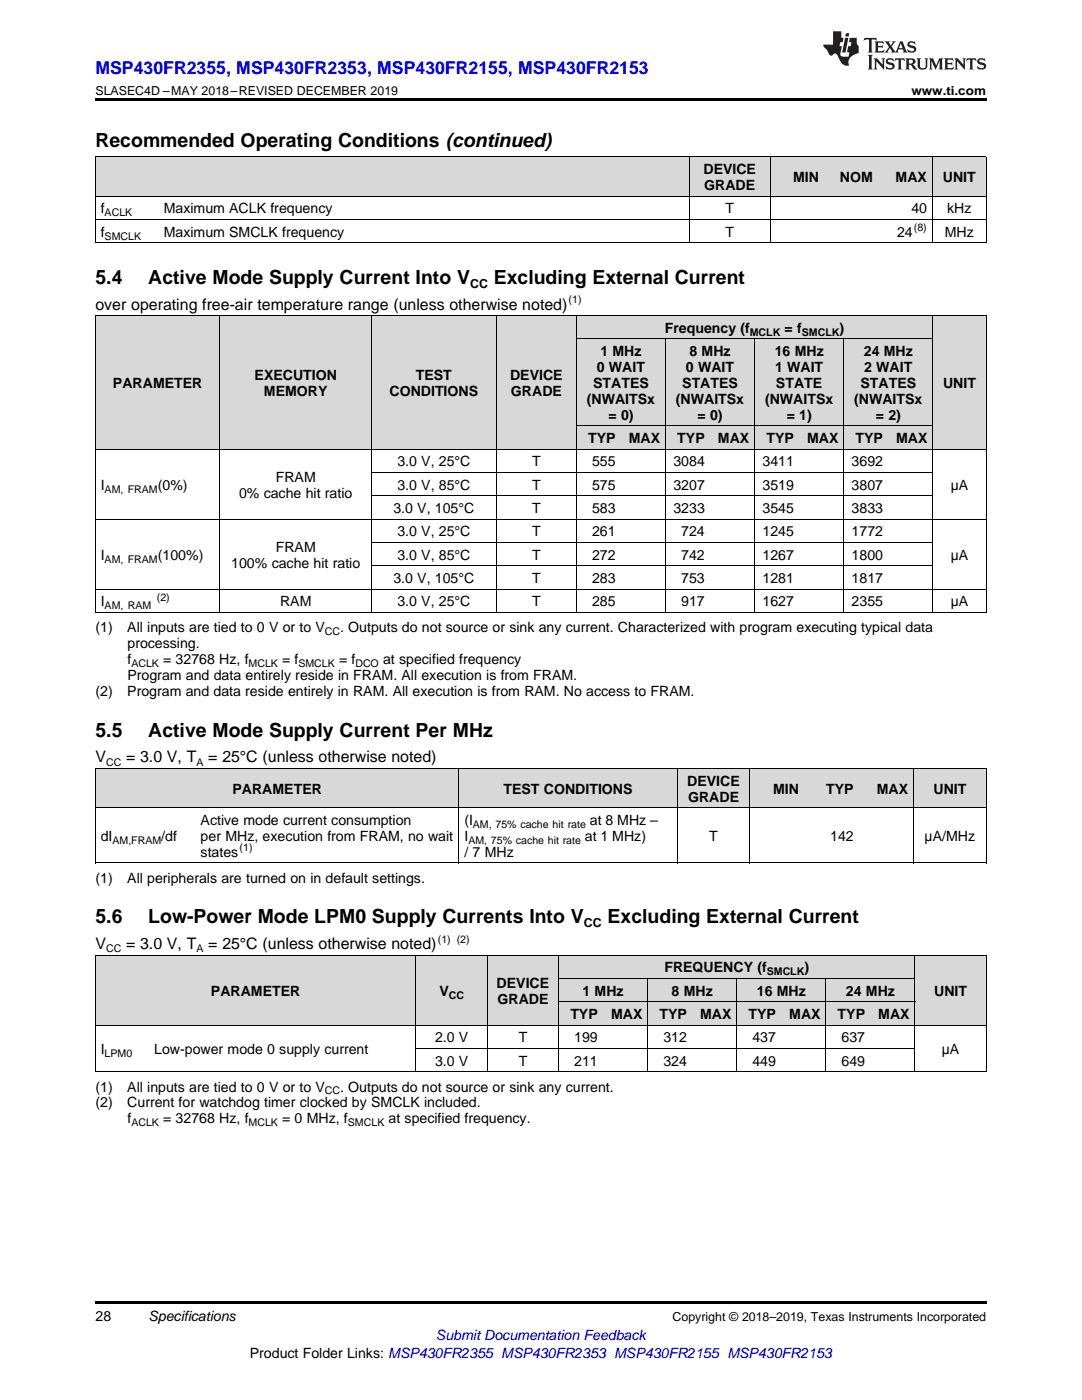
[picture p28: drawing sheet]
<svg xmlns="http://www.w3.org/2000/svg" width="216mm" height="279mm" viewBox="0 0 216 279" stroke-linecap="round" stroke-linejoin="round" font-family="sans-serif">
<defs><g id="words">
<g font-size="3.9">
<text x="19" y="29.3">Recommended Operating Conditions (continued)</text>
<text x="19" y="56.6">5.4</text>
<text x="29.6" y="56.6">Active Mode Supply Current Into V</text>
<text x="98.5" y="56.6">Excluding External Current</text>
<text x="19" y="147">5.5</text>
<text x="29.6" y="147">Active Mode Supply Current Per MHz</text>
<text x="19" y="184.3">5.6</text>
<text x="29.6" y="184.3">Low-Power Mode LPM0 Supply Currents Into V</text>
<text x="121.2" y="184.3">Excluding External Current</text>
</g>
<text font-size="3.5" fill="#00f" x="19" y="14.8">MSP430FR2355, MSP430FR2353, MSP430FR2155, MSP430FR2153</text>
<g font-size="3.2">
<text x="19" y="61.8">over operating free-air temperature range (unless otherwise noted)</text>
<text x="19" y="152.2">V</text>
<text x="25.2" y="152.2">= 3.0 V, T</text>
<text x="41.6" y="152.2">= 25°C (unless otherwise noted)</text>
<text x="19" y="189.4">V</text>
<text x="25.2" y="189.4">= 3.0 V, T</text>
<text x="41.6" y="189.4">= 25°C (unless otherwise noted)</text>
</g>
<g font-size="2.8">
<text x="140.4" y="34.7">DEVICE</text>
<text x="140.5" y="37.9">GRADE</text>
<text x="158.3" y="36.3">MIN</text>
<text x="167.6" y="36.3">NOM</text>
<text x="178.7" y="36.3">MAX</text>
<text x="188.1" y="36.3">UNIT</text>
<text x="20.1" y="42.6">f</text>
<text x="20.1" y="47.2">f</text>
<text x="32.7" y="42.6">Maximum ACLK frequency</text>
<text x="32.7" y="47.2">Maximum SMCLK frequency</text>
<text x="144.7" y="42.6">T</text>
<text x="144.7" y="47.2">T</text>
<text x="179" y="47.2">24</text>
<text x="181.9" y="42.6">40</text>
<text x="188.5" y="47.2">MHz</text>
<text x="189" y="42.6">kHz</text>
<text x="119.8" y="71.1">1 MHz</text>
<text x="132.6" y="66.4">Frequency (f</text>
<text x="137.6" y="71.1">8 MHz</text>
<text x="154.6" y="71.1">16 MHz</text>
<text x="156.6" y="66.4">= f</text>
<text x="167.5" y="66.4">)</text>
<text x="172.4" y="71.1">24 MHz</text>
<text x="22.5" y="77.4">PARAMETER</text>
<text x="50.8" y="75.8">EXECUTION</text>
<text x="83" y="75.8">TEST</text>
<text x="101.8" y="75.8">DEVICE</text>
<text x="118.4" y="77.4">STATES</text>
<text x="119.1" y="74.3">0 WAIT</text>
<text x="136.1" y="77.4">STATES</text>
<text x="136.9" y="74.3">0 WAIT</text>
<text x="154.7" y="74.3">1 WAIT</text>
<text x="154.8" y="77.4">STATE</text>
<text x="171.7" y="77.4">STATES</text>
<text x="172.4" y="74.3">2 WAIT</text>
<text x="188.2" y="77.4">UNIT</text>
<text x="52.7" y="79">MEMORY</text>
<text x="77.7" y="79">CONDITIONS</text>
<text x="102" y="79">GRADE</text>
<text x="117.1" y="80.6">(NWAITSx</text>
<text x="121.4" y="83.8">= 0)</text>
<text x="134.9" y="80.6">(NWAITSx</text>
<text x="139.2" y="83.8">= 0)</text>
<text x="152.6" y="80.6">(NWAITSx</text>
<text x="157" y="83.8">= 1)</text>
<text x="170.4" y="80.6">(NWAITSx</text>
<text x="174.8" y="83.8">= 2)</text>
<text x="117.4" y="88.4">TYP</text>
<text x="125.5" y="88.4">MAX</text>
<text x="135.1" y="88.4">TYP</text>
<text x="143.3" y="88.4">MAX</text>
<text x="152.9" y="88.4">TYP</text>
<text x="161" y="88.4">MAX</text>
<text x="170.7" y="88.4">TYP</text>
<text x="178.8" y="88.4">MAX</text>
<text x="79.3" y="93.1">3.0 V, 25°C</text>
<text x="106.2" y="93.1">T</text>
<text x="118.1" y="93.1">555</text>
<text x="134.4" y="93.1">3084</text>
<text x="152.2" y="93.1">3411</text>
<text x="169.9" y="93.1">3692</text>
<text x="20.1" y="97.8">I</text>
<text x="31.5" y="97.8">(0%)</text>
<text x="47.7" y="99.3">0% cache hit ratio</text>
<text x="55" y="96.2">FRAM</text>
<text x="79.3" y="97.8">3.0 V, 85°C</text>
<text x="106.2" y="97.8">T</text>
<text x="118.1" y="97.8">575</text>
<text x="134.4" y="97.8">3207</text>
<text x="152.2" y="97.8">3519</text>
<text x="169.9" y="97.8">3807</text>
<text x="189.7" y="97.8">µA</text>
<text x="78.5" y="102.4">3.0 V, 105°C</text>
<text x="79.3" y="107.1">3.0 V, 25°C</text>
<text x="106.2" y="102.4">T</text>
<text x="106.2" y="107.1">T</text>
<text x="118.1" y="102.4">583</text>
<text x="118.1" y="107.1">261</text>
<text x="134.4" y="102.4">3233</text>
<text x="135.9" y="107.1">724</text>
<text x="152.2" y="102.4">3545</text>
<text x="152.2" y="107.1">1245</text>
<text x="169.9" y="102.4">3833</text>
<text x="169.9" y="107.1">1772</text>
<text x="20.1" y="111.7">I</text>
<text x="31.5" y="111.7">(100%)</text>
<text x="46.1" y="113.3">100% cache hit ratio</text>
<text x="55" y="110.1">FRAM</text>
<text x="79.3" y="111.7">3.0 V, 85°C</text>
<text x="106.2" y="111.7">T</text>
<text x="118.1" y="111.7">272</text>
<text x="135.9" y="111.7">742</text>
<text x="152.2" y="111.7">1267</text>
<text x="169.9" y="111.7">1800</text>
<text x="189.7" y="111.7">µA</text>
<text x="78.5" y="116.4">3.0 V, 105°C</text>
<text x="106.2" y="116.4">T</text>
<text x="118.1" y="116.4">283</text>
<text x="135.9" y="116.4">753</text>
<text x="152.2" y="116.4">1281</text>
<text x="169.9" y="116.4">1817</text>
<text x="20.1" y="121">I</text>
<text x="55.9" y="121">RAM</text>
<text x="79.3" y="121">3.0 V, 25°C</text>
<text x="106.2" y="121">T</text>
<text x="118.1" y="121">285</text>
<text x="135.9" y="121">917</text>
<text x="152.2" y="121">1627</text>
<text x="169.9" y="121">2355</text>
<text x="189.7" y="121">µA</text>
<text x="19" y="126.2">(1)</text>
<text x="25.4" y="126.2">All inputs are tied to 0 V or to V</text>
<text x="25.4" y="129.4">processing.</text>
<text x="67.9" y="126.2">. Outputs do not source or sink any current. Characterized with program executing typical data</text>
<text x="25.4" y="132.5">f</text>
<text x="25.4" y="135.7">Program and data entirely reside in FRAM. All execution is from FRAM.</text>
<text x="32.6" y="132.5">= 32768 Hz, f</text>
<text x="56.3" y="132.5">= f</text>
<text x="67.7" y="132.5">= f</text>
<text x="76.4" y="132.5">at specified frequency</text>
<text x="19" y="138.9">(2)</text>
<text x="25.4" y="138.9">Program and data reside entirely in RAM. All execution is from RAM. No access to FRAM.</text>
<text x="46.4" y="158.4">PARAMETER</text>
<text x="100.5" y="158.4">TEST CONDITIONS</text>
<text x="137.1" y="156.8">DEVICE</text>
<text x="137.3" y="160">GRADE</text>
<text x="154.3" y="158.4">MIN</text>
<text x="164.9" y="158.4">TYP</text>
<text x="174.9" y="158.4">MAX</text>
<text x="186.3" y="158.4">UNIT</text>
<text x="20.1" y="167.8">dI</text>
<text x="32.2" y="167.8">/df</text>
<text x="40" y="164.6">Active mode current consumption</text>
<text x="40" y="167.8">per MHz, execution from FRAM, no wait</text>
<text x="92.7" y="164.6">(I</text>
<text x="92.7" y="167.8">I</text>
<text x="116.7" y="167.8">at 1 MHz)</text>
<text x="117.7" y="164.6">at 8 MHz –</text>
<text x="141.5" y="167.8">T</text>
<text x="165.7" y="167.8">142</text>
<text x="184.5" y="167.8">µA/MHz</text>
<text x="40" y="171">states</text>
<text x="92.7" y="171">/ 7 MHz</text>
<text x="19" y="176.1">(1)</text>
<text x="25.4" y="176.1">All peripherals are turned on in default settings.</text>
<text x="99.1" y="197.1">DEVICE</text>
<text x="132.6" y="194.1">FREQUENCY (f</text>
<text x="160.5" y="194.1">)</text>
<text x="42.1" y="198.7">PARAMETER</text>
<text x="87.7" y="198.7">V</text>
<text x="99.3" y="200.3">GRADE</text>
<text x="113.8" y="203.4">TYP</text>
<text x="116.2" y="198.7">1 MHz</text>
<text x="121.9" y="203.4">MAX</text>
<text x="131.6" y="203.4">TYP</text>
<text x="134" y="198.7">8 MHz</text>
<text x="139.7" y="203.4">MAX</text>
<text x="149.4" y="203.4">TYP</text>
<text x="151" y="198.7">16 MHz</text>
<text x="157.5" y="203.4">MAX</text>
<text x="167.1" y="203.4">TYP</text>
<text x="168.8" y="198.7">24 MHz</text>
<text x="175.3" y="203.4">MAX</text>
<text x="186.4" y="198.7">UNIT</text>
<text x="86.8" y="208">2.0 V</text>
<text x="103.5" y="208">T</text>
<text x="114.6" y="208">199</text>
<text x="132.4" y="208">312</text>
<text x="150.1" y="208">437</text>
<text x="167.9" y="208">637</text>
<text x="20.1" y="210.4">I</text>
<text x="30.8" y="210.4">Low-power mode 0 supply current</text>
<text x="86.8" y="212.7">3.0 V</text>
<text x="103.5" y="212.7">T</text>
<text x="114.6" y="212.7">211</text>
<text x="132.4" y="212.7">324</text>
<text x="150.1" y="212.7">449</text>
<text x="167.9" y="212.7">649</text>
<text x="187.9" y="210.4">µA</text>
<text x="19" y="217.8">(1)</text>
<text x="19" y="221">(2)</text>
<text x="25.4" y="217.8">All inputs are tied to 0 V or to V</text>
<text x="25.4" y="221">Current for watchdog timer clocked by SMCLK included.</text>
<text x="67.9" y="217.8">. Outputs do not source or sink any current.</text>
<text x="25.4" y="224.2">f</text>
<text x="32.6" y="224.2">= 32768 Hz, f</text>
<text x="56.3" y="224.2">= 0 MHz, f</text>
<text x="77.5" y="224.2">at specified frequency.</text>
<text x="19" y="263.6">28</text>
<text x="29.6" y="263.6">Specifications</text>
<text x="49.8" y="270.9">Product Folder Links: MSP430FR2355 MSP430FR2353 MSP430FR2155 MSP430FR2153</text>
</g>
<text font-size="2.8" fill="#00f" x="87" y="267.4">Submit Documentation Feedback</text>
<g font-size="2.5">
<text x="19" y="19">SLASEC4D –MAY 2018–REVISED DECEMBER 2019</text>
<text x="181.9" y="19">www.ti.com</text>
<text x="93.8" y="57.4">CC</text>
<text x="116.5" y="185">CC</text>
<text x="134.2" y="263.6">Copyright © 2018–2019, Texas Instruments Incorporated</text>
</g>
<g font-size="2.1">
<text x="20.9" y="43.1">ACLK</text>
<text x="20.9" y="47.8">SMCLK</text>
<text x="182.4" y="46.1">(8)</text>
<text x="113.5" y="60.5">(1)</text>
<text x="149.6" y="67">MCLK</text>
<text x="160" y="67">SMCLK</text>
<text x="20.9" y="98.3">AM, FRAM</text>
<text x="20.9" y="112.3">AM, FRAM</text>
<text x="31.3" y="119.9">(2)</text>
<text x="20.9" y="121.6">AM, RAM</text>
<text x="64.8" y="126.8">CC</text>
<text x="26.2" y="133.1">ACLK</text>
<text x="49.6" y="133.1">MCLK</text>
<text x="59.5" y="133.1">SMCLK</text>
<text x="70.9" y="133.1">DCO</text>
<text x="21.2" y="152.8">CC</text>
<text x="39.2" y="152.8">A</text>
<text x="94.4" y="165.2">AM, 75% cache hit rate</text>
<text x="22.4" y="168.4">AM,FRAM</text>
<text x="47.8" y="169.9">(1)</text>
<text x="93.5" y="168.4">AM, 75% cache hit rate</text>
<text x="21.2" y="190">CC</text>
<text x="39.2" y="190">A</text>
<text x="87.4" y="188.1">(1) (2)</text>
<text x="153" y="194.6">SMCLK</text>
<text x="89.5" y="199.3">CC</text>
<text x="20.9" y="210.9">LPM0</text>
<text x="64.8" y="218.4">CC</text>
<text x="26.2" y="224.8">ACLK</text>
<text x="49.6" y="224.8">MCLK</text>
<text x="69.4" y="224.8">SMCLK</text>
</g>
</g></defs>
<g fill="#d8d8d8">
<path d="M19 190.7h10.7v13.9h-10.7z"/>
<path d="M29.7 190.7h53.3v13.9h-53.3z"/>
<path d="M83 190.7h14.3v13.9h-14.3z"/>
<path d="M97.3 190.7h14.2v13.9h-14.2z"/>
<path d="M182.6 190.7h14.2v13.9h-14.2z"/>
<path d="M111.5 200h8.9v4.6h-8.9z"/>
<path d="M120.4 200h8.9v4.6h-8.9z"/>
<path d="M129.3 200h8.8v4.6h-8.8z"/>
<path d="M138.1 200h8.9v4.6h-8.9z"/>
<path d="M147 200h8.9v4.6h-8.9z"/>
<path d="M155.9 200h8.9v4.6h-8.9z"/>
<path d="M164.8 200h8.9v4.6h-8.9z"/>
<path d="M173.7 200h8.9v4.6h-8.9z"/>
<path d="M111.5 195.3h8.9v4.7h-8.9z"/>
<path d="M120.4 195.3h8.9v4.7h-8.9z"/>
<path d="M129.3 195.3h8.8v4.7h-8.8z"/>
<path d="M138.1 195.3h8.9v4.7h-8.9z"/>
<path d="M147 195.3h8.9v4.7h-8.9z"/>
<path d="M155.9 195.3h8.9v4.7h-8.9z"/>
<path d="M164.8 195.3h8.9v4.7h-8.9z"/>
<path d="M173.7 195.3h8.9v4.7h-8.9z"/>
<path d="M111.5 190.7h8.9v4.6h-8.9z"/>
<path d="M120.4 190.7h8.9v4.6h-8.9z"/>
<path d="M129.3 190.7h8.8v4.6h-8.8z"/>
<path d="M138.1 190.7h8.9v4.6h-8.9z"/>
<path d="M147 190.7h8.9v4.6h-8.9z"/>
<path d="M155.9 190.7h8.9v4.6h-8.9z"/>
<path d="M164.8 190.7h8.9v4.6h-8.9z"/>
<path d="M173.7 190.7h8.9v4.6h-8.9z"/>
<path d="M19 153.4h20v7.9h-20z"/>
<path d="M39 153.4h52.6v7.9h-52.6z"/>
<path d="M91.6 153.4h43.5v7.9h-43.5z"/>
<path d="M135.1 153.4h14.5v7.9h-14.5z"/>
<path d="M149.6 153.4h10.9v7.9h-10.9z"/>
<path d="M160.5 153.4h10.9v7.9h-10.9z"/>
<path d="M171.4 153.4h10.9v7.9h-10.9z"/>
<path d="M182.3 153.4h14.5v7.9h-14.5z"/>
<path d="M19 63h24.9v26.7h-24.9z"/>
<path d="M43.9 63h30.3v26.7h-30.3z"/>
<path d="M74.2 63h24.9v26.7h-24.9z"/>
<path d="M99.1 63h15.9v26.7h-15.9z"/>
<path d="M186.2 63h10.6v26.7h-10.6z"/>
<path d="M115 85.1h8.9v4.6h-8.9z"/>
<path d="M123.9 85.1h8.9v4.6h-8.9z"/>
<path d="M132.8 85.1h8.9v4.6h-8.9z"/>
<path d="M141.7 85.1h8.9v4.6h-8.9z"/>
<path d="M150.6 85.1h8.9v4.6h-8.9z"/>
<path d="M159.5 85.1h8.9v4.6h-8.9z"/>
<path d="M168.4 85.1h8.9v4.6h-8.9z"/>
<path d="M177.3 85.1h8.9v4.6h-8.9z"/>
<path d="M115 67.7h8.9v17.4h-8.9z"/>
<path d="M123.9 67.7h8.9v17.4h-8.9z"/>
<path d="M132.8 67.7h8.9v17.4h-8.9z"/>
<path d="M141.7 67.7h8.9v17.4h-8.9z"/>
<path d="M150.6 67.7h8.9v17.4h-8.9z"/>
<path d="M159.5 67.7h8.9v17.4h-8.9z"/>
<path d="M168.4 67.7h8.9v17.4h-8.9z"/>
<path d="M177.3 67.7h8.9v17.4h-8.9z"/>
<path d="M115 63h8.9v4.7h-8.9z"/>
<path d="M123.9 63h8.9v4.7h-8.9z"/>
<path d="M132.8 63h8.9v4.7h-8.9z"/>
<path d="M141.7 63h8.9v4.7h-8.9z"/>
<path d="M150.6 63h8.9v4.7h-8.9z"/>
<path d="M159.5 63h8.9v4.7h-8.9z"/>
<path d="M168.4 63h8.9v4.7h-8.9z"/>
<path d="M177.3 63h8.9v4.7h-8.9z"/>
<path d="M19 31.4h12.6v7.8h-12.6z"/>
<path d="M31.6 31.4h71.8v7.8h-71.8z"/>
<path d="M103.4 31.4h34.1v7.8h-34.1z"/>
<path d="M137.5 31.4h16.2v7.8h-16.2z"/>
<path d="M153.7 31.4h10.8v7.8h-10.8z"/>
<path d="M164.5 31.4h10.8v7.8h-10.8z"/>
<path d="M175.3 31.4h10.8v7.8h-10.8z"/>
<path d="M186.1 31.4h10.7v7.8h-10.7z"/>
</g>
<path d="M19 19.5h177.8v.5h-177.8zM19 259.7h177.8v.5h-177.8z" fill="#000"/>
<g fill="none" stroke="#000" stroke-width=".2">
<path d="M19 39.1h177.8M19 31.3h177.8M19.1 31.4v17.1M137.5 31.4v17.1M153.7 31.4v17.1M186 31.4v17.1M196.8 31.4v17.1M19 48.5h177.8M19 43.8h177.8M19 63h177.8M19.1 63v59.3M43.9 63v59.3"/>
<path d="M74.1 63v59.3M99 63v59.3M115 63v59.3M115 67.6h71.2M132.8 67.7v54.6M150.5 67.7v54.6M168.3 67.7v54.6M186.1 63v59.3M196.8 63v59.3M19 89.7h177.8M74.2 99h112M74.2 94.3h112"/>
<path d="M115 85h71.2M19 117.6h177.8M19 103.6h177.8M74.2 112.9h112M74.2 108.3h112M19 122.3h177.8M19 153.4h177.8M19.1 153.4v18.9M91.6 153.4v18.9M135.1 153.4v18.9M149.6 153.4v18.9M182.3 153.4v18.9"/>
<path d="M196.8 153.4v18.9M19 172.2h177.8M19 161.2h177.8M19 190.6h177.8M19.1 190.7v23.3M83 190.7v23.3M97.2 190.7v23.3M111.4 190.7v23.3M111.5 199.9h71.1M111.5 195.3h71.1M129.2 195.3v18.7M147 195.3v18.7"/>
<path d="M164.8 195.3v18.7M182.5 190.7v23.3M196.8 190.7v23.3M19 213.9h177.8M19 204.6h177.8M83 209.3h99.6"/>
</g>
<g fill="#231f20">
<path d="M172.5 7.6l-.1 .5 .4-.2h.6v.1v2.1l-.2 .4h.9l-.2-.4v-2.1l.1-.1h.5l.5 .2-.2-.5zM174.5 8.3l.2 .3v1.5l-.2 .4h1.8l.2-.6a1.04 1.04 0 0 1-1.3 .2v-.7h.6l.3 .2v-.6l-.3 .2h-.6v-.6l.8-.1 .4 .3-.2-.5zM176.5 8.3l.9 1.1-.9 1.1h.8l-.2-.2 .4-.7 .5 .7-.2 .2h1.5l-.2-.2 .2-.4h.9l.1 .4-.2 .2h1l-.3-.3-.7-1.9h-.5l-.9 2-.8-1 .9-1h-.8l.1 .3-.4 .5-.3-.6 .1-.2zM179.7 8.6l.4 1h-.7zM181.3 8.4a.63 .63 0 0 0-.2 .7 .63 .63 0 0 0 .6 .4l.6 .2 .1 .2a.75 .75 0 0 1-.7 .4 .75 .75 0 0 1-.6-.5l.1 .7 .1-.1a1.11 1.11 0 0 0 1.5-.6 1.13 1.13 0 0 0-1.2-.8l-.1-.4a1.04 1.04 0 0 1 1.2 .2l-.2-.5-.2 .1-.4-.2zM173.2 10.9l.2 .4v2.2l-.2 .4h1l-.3-.4v-2.2l.3-.4zM174.3 11.6l.3 .4v1.5l-.3 .4h.8l-.2-.4v-1.3l1.5 1.7v-1.9l.2-.4h-.7l.2 .4v.9l-1.1-1.3zM177 11.8a.62 .62 0 0 0-.2 .7 .62 .62 0 0 0 .6 .4l.6 .1 .1 .3a.76 .76 0 0 1-.7 .3 .76 .76 0 0 1-.7-.4l.2 .7 .1-.1a1.11 1.11 0 0 0 1.5-.6 1.13 1.13 0 0 0-1.2-.8l-.1-.4a1.04 1.04 0 0 1 1.2 .2l-.2-.6-.2 .1-.5-.1zM178.7 11.6l-.2 .6a.61 .61 0 0 1 .8-.3v1.6l-.2 .4h.9l-.2-.4v-1.6a.63 .63 0 0 1 .7 .3l-.1-.6zM180.6 11.6l.3 .4v1.5l-.3 .4h1l-.2-.2-.1-.8 .6 .2a.76 .76 0 0 0 1.2 .7l-1-1a.58 .58 0 0 0 .6-.5 .58 .58 0 0 0-.5-.6zM181.4 11.9h.1a.45 .45 0 0 1 .5 .1 .45 .45 0 0 1 .1 .5l-.8 .2zM182.9 11.6l.2 .2a2.17 2.17 0 0 0 .3 1.9 .99 .99 0 0 0 1.6-.6v-1.1l.2-.4h-.7l.2 .2a1.92 1.92 0 0 1-.2 1.8 .6 .6 0 0 1-.9-.5v-1.1l.2-.4zM185.4 11.6l.2 .4v1.5l-.2 .4h.7l-.2-.4v-1.4l.8 1.8 .8-1.8v1.4l-.2 .4h.9l-.2-.4v-1.5l.2-.4h-.8l-.6 1.5-.6-1.5zM188.4 11.6l.2 .4v1.5l-.2 .4h1.8l.1-.6a1.04 1.04 0 0 1-1.2 .1v-.6h.5l.4 .2v-.6l-.4 .2h-.5v-.7h.8l.3 .3-.1-.6zM190.5 11.6l.2 .4v1.5l-.2 .4h.7l-.2-.4v-1.3l1.5 1.7v-1.9l.2-.4h-.7l.2 .4v.9l-1.1-1.3zM192.9 11.6l-.1 .6a.61 .61 0 0 1 .7-.3l.1 1.6-.3 .4h1l-.3-.4 .1-1.6a.63 .63 0 0 1 .7 .3l-.1-.6zM195.2 11.8a.62 .62 0 0 0-.2 .7 .62 .62 0 0 0 .6 .4l.6 .1 .1 .3a.76 .76 0 0 1-.7 .3 .76 .76 0 0 1-.6-.4l.1 .7 .1-.1a1.11 1.11 0 0 0 1.6-.6 1.13 1.13 0 0 0-1.3-.8l-.1-.4a1.04 1.04 0 0 1 1.2 .2l-.1-.6-.2 .1-.5-.1z"/>
<path d="M166.2 6.3v2.6h-1.9v.4l.8 .9a.91 .91 0 0 0 1 .8 .56 .56 0 0 1 .5-.3 .56 .56 0 0 1 .5 .3l.4 .8a1.53 1.53 0 0 0 1.9 1.2 1.54 1.54 0 0 1 1-2.1l.9-.3v-1.4a1.52 1.52 0 0 1-.4-1.6h-1.3l-.2 .8h.5l-.2 .8h-.5l-.1 1v.2l.4 .1-.2 .8a1.93 1.93 0 0 1-1.6-.3l.3-1.8h-.5l.2-.8h.4l.2-.8h-.4v-1.3zM168.6 7.6l-.6 2.9h.7l.6-2.9zM168.8 6.6l-.1 .7h.6l.2-.7z"/>
</g>
<use href="#words"/>
</svg>
